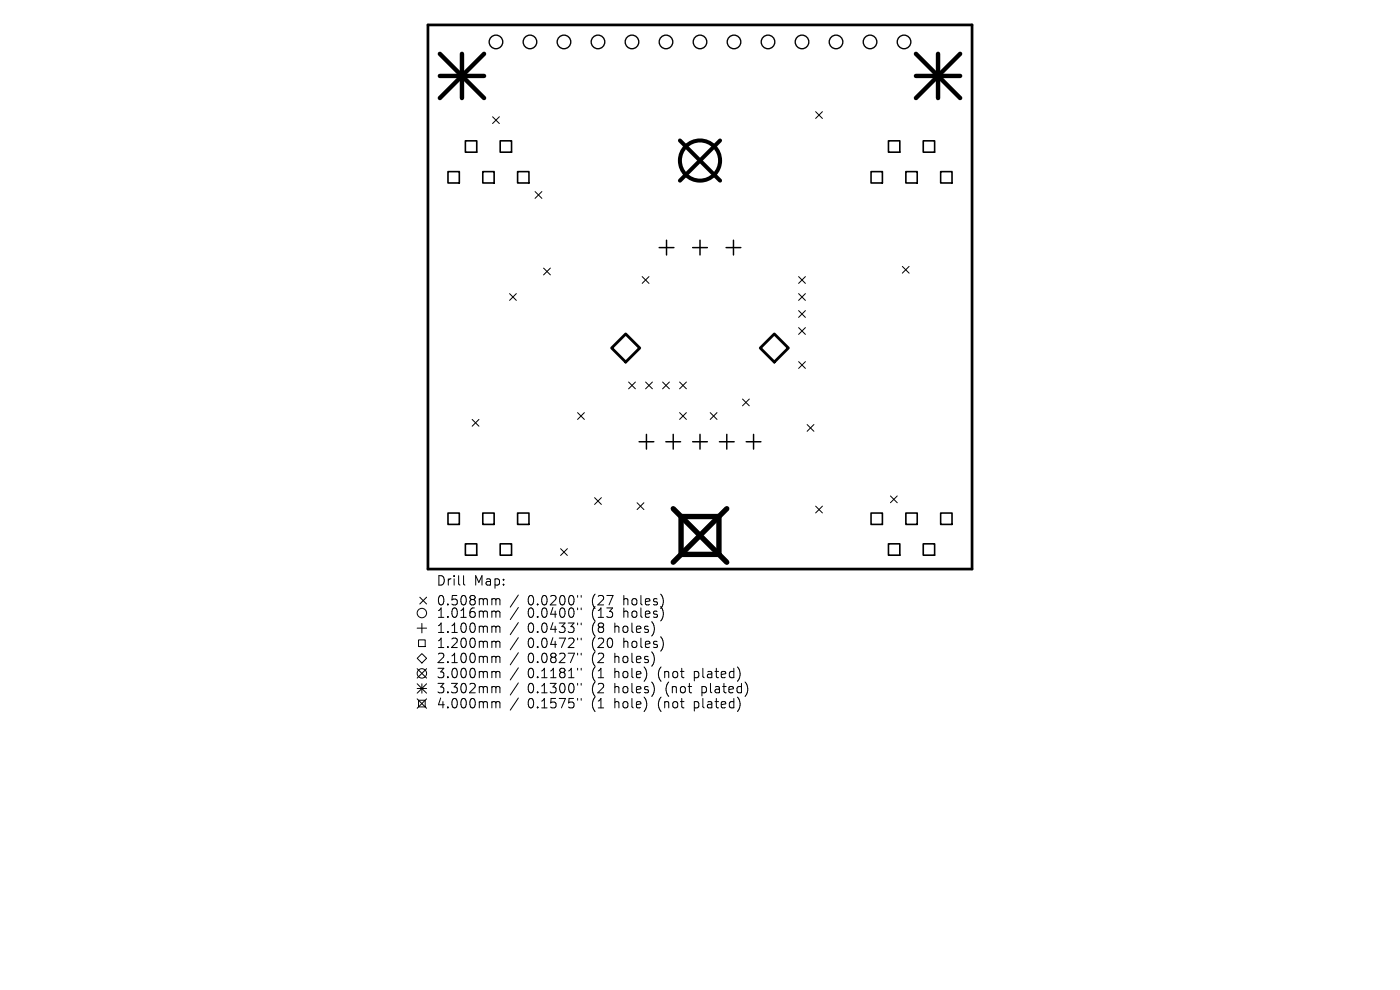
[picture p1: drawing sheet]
<svg xmlns="http://www.w3.org/2000/svg" width="297mm" height="210mm" viewBox="0 0 297 210" stroke-linecap="round" stroke-linejoin="round" font-family="sans-serif">
<defs><g id="words">
<g font-size="2.8">
<text x="92.5" y="124.5">Drill</text>
<text x="100.5" y="124.5">Map:</text>
<text x="92.5" y="128.7">0.508mm</text>
<text x="92.5" y="131.3">1.016mm</text>
<text x="111.9" y="128.7">0.0200&quot;</text>
<text x="111.9" y="131.3">0.0400&quot;</text>
<text x="125.7" y="128.7">(27</text>
<text x="125.7" y="131.3">(13</text>
<text x="132.5" y="128.7">holes)</text>
<text x="132.5" y="131.3">holes)</text>
<text x="92.5" y="134.5">1.100mm</text>
<text x="92.5" y="137.7">1.200mm</text>
<text x="111.9" y="134.5">0.0433&quot;</text>
<text x="111.9" y="137.7">0.0472&quot;</text>
<text x="125.7" y="134.5">(8</text>
<text x="125.7" y="137.7">(20</text>
<text x="130.6" y="134.5">holes)</text>
<text x="132.5" y="137.7">holes)</text>
<text x="92.5" y="140.9">2.100mm</text>
<text x="111.9" y="140.9">0.0827&quot;</text>
<text x="125.7" y="140.9">(2</text>
<text x="130.6" y="140.9">holes)</text>
<text x="92.5" y="144.1">3.000mm</text>
<text x="92.5" y="147.3">3.302mm</text>
<text x="111.9" y="144.1">0.1181&quot;</text>
<text x="111.9" y="147.3">0.1300&quot;</text>
<text x="125.7" y="144.1">(1</text>
<text x="125.7" y="147.3">(2</text>
<text x="130.6" y="144.1">hole)</text>
<text x="130.6" y="147.3">holes)</text>
<text x="140.1" y="144.1">(not</text>
<text x="141.7" y="147.3">(not</text>
<text x="147.9" y="144.1">plated)</text>
<text x="149.5" y="147.3">plated)</text>
<text x="92.5" y="150.5">4.000mm</text>
<text x="111.9" y="150.5">0.1575&quot;</text>
<text x="125.7" y="150.5">(1</text>
<text x="130.6" y="150.5">hole)</text>
<text x="140.1" y="150.5">(not</text>
<text x="147.9" y="150.5">plated)</text>
</g>
</g></defs>
<path d="M90.8 5.3h115.4v115.4h-115.4z" fill="none" stroke="#000" stroke-width=".58"/>
<g fill="none" stroke="#000" stroke-width=".21">
<path d="M104.5 24.8l1.4 1.4M105.9 24.8l-1.4 1.4M173 23.7l1.5 1.4M174.5 23.7l-1.5 1.4M113.5 40.6l1.5 1.5M115 40.6l-1.5 1.5M115.3 56.9l1.5 1.4M116.8 56.9l-1.5 1.4M136.2 58.7l1.5 1.4M137.7 58.7l-1.5 1.4M169.4 58.7l1.5 1.4M170.9 58.7l-1.5 1.4"/>
<path d="M191.4 56.5l1.5 1.5M192.9 56.5l-1.5 1.5M108.1 62.3l1.4 1.4M109.5 62.3l-1.4 1.4M169.4 62.3l1.5 1.4M169.4 65.9l1.5 1.4M169.4 69.5l1.5 1.4M169.4 76.7l1.5 1.5M170.9 65.9l-1.5 1.4M170.9 62.3l-1.5 1.4M170.9 69.5l-1.5 1.4M170.9 76.7l-1.5 1.5"/>
<path d="M100.2 89l1.4 1.4M101.6 89l-1.4 1.4M122.5 87.5l1.5 1.5M124 87.5l-1.5 1.5M133.4 81l1.4 1.5M134.8 81l-1.4 1.5M137 81l1.4 1.5M138.4 81l-1.4 1.5M140.6 81l1.4 1.5M142 81l-1.4 1.5M144.2 81l1.4 1.5M144.2 87.5l1.4 1.5"/>
<path d="M145.6 81l-1.4 1.5M145.6 87.5l-1.4 1.5M150.7 87.5l1.4 1.5M152.1 87.5l-1.4 1.5M157.5 84.6l1.5 1.5M159 84.6l-1.5 1.5M171.2 90.1l1.5 1.4M172.7 90.1l-1.5 1.4M118.9 116.4l1.5 1.4M120.4 116.4l-1.5 1.4M126.1 105.6l1.5 1.4M127.6 105.6l-1.5 1.4"/>
<path d="M135.2 106.6l1.4 1.5M136.6 106.6l-1.4 1.5M173 107.4l1.5 1.4M174.5 107.4l-1.5 1.4M188.9 105.2l1.4 1.4M190.3 105.2l-1.4 1.4M88.5 139.6l1-1 1 1-1 1zM88.5 133.2h2M88.8 135.7h1.4v1.5h-1.4zM89.1 126.7l1.4 1.4M89.5 132.2v2M90.5 126.7l-1.4 1.4"/>
<path d="M98.3 122.1v1.7l.3 .3M104.6 127l.5 .1 .1 .2M104.6 129.6h.3l.3 .3M104.6 132.8l.5 .1 .1 .2M104.6 136l.5 .1 .1 .2M104.6 139.2h.3l.3 .3M105.2 127.3l.3-.3 .5 .1 .1 1.2M105.2 127.3v1M105.2 129.9v1.1M105.2 133.1v1.1M105.2 136.3v1.1M105.2 139.5v1.1"/>
<path d="M105.2 129.9l.3-.3 .5 .1 .1 1.3M105.2 133.1l.3-.3 .5 .1 .1 1.3M105.2 136.3l.3-.3 .5 .1 .1 1.3M105.2 139.5l.3-.3 .5 .1 .1 1.3M110 126.2l-1.8 2.6M110 128.9l-1.8 2.5M110 132.1l-1.8 2.5M110 135.3l-1.8 2.5M110 138.5l-1.8 2.5M122.5 126.3v.4M122.5 129v.3M122.5 132.2v.3"/>
<path d="M122.5 135.4v.3M122.5 138.6v.3M123.3 126.3v.4M123.3 129v.3M123.3 132.2v.3M123.3 135.4v.3M123.3 138.6v.3M88.5 141.8l2 2M88.5 145l2 2M88.5 146h2M88.5 148.2l2 2M88.8 148.5h1.4v1.5h-1.4z"/>
<path d="M89.5 145v2M90.5 141.8l-2 2M90.5 145l-2 2M90.5 148.2l-2 2M104.6 142.4l.5 .1 .1 .2M104.6 145.6h.3l.3 .3M104.6 148.8h.3l.3 .3M105.2 142.7v1.1M105.2 145.9v1.1M105.2 149.1v1.1M105.2 142.7l.3-.3 .5 .1 .1 1.3M105.2 145.9l.3-.3 .5 .1 .1 1.3"/>
<path d="M105.2 149.1l.3-.3 .5 .1 .1 1.3M110 141.7l-1.8 2.5M110 144.9l-1.8 2.5M110 148.1l-1.8 2.5M122.5 141.8v.3M122.5 145v.3M122.5 148.2v.3M123.3 141.8v.3M123.3 145v.3M123.3 148.2v.3"/>
<circle cx="89.5" cy="130" r="1"/>
<circle cx="89.5" cy="142.8" r="1"/>
</g>
<g fill="none" stroke="#000" stroke-width=".29">
<circle cx="105.2" cy="8.9" r="1.44"/>
<circle cx="112.4" cy="8.9" r="1.44"/>
<circle cx="119.6" cy="8.9" r="1.44"/>
<circle cx="126.9" cy="8.9" r="1.44"/>
<circle cx="134.1" cy="8.9" r="1.44"/>
<circle cx="141.3" cy="8.9" r="1.44"/>
<circle cx="148.5" cy="8.9" r="1.44"/>
<circle cx="155.7" cy="8.9" r="1.44"/>
<circle cx="162.9" cy="8.9" r="1.44"/>
<circle cx="170.1" cy="8.9" r="1.44"/>
<circle cx="177.4" cy="8.9" r="1.44"/>
<circle cx="184.6" cy="8.9" r="1.44"/>
<circle cx="191.8" cy="8.9" r="1.44"/>
</g>
<g fill="none" stroke="#000" stroke-width=".31">
<path d="M139.8 52.5h3.2M141.4 51v3.1M146.9 52.5h3.2M148.5 51v3.1M154 52.5h3.2M155.6 51v3.1M135.6 93.7h3.1M137.1 92.1v3.2M141.3 93.7h3.1M142.8 92.1v3.2M146.9 93.7h3.2M148.5 92.1v3.2"/>
<path d="M152.6 93.7h3.1M154.2 92.1v3.2M158.3 93.7h3.1M159.9 92.1v3.2"/>
</g>
<g fill="none" stroke="#000" stroke-width=".34">
<path d="M95 36.4h2.4v2.4h-2.4zM98.7 29.9h2.4v2.4h-2.4zM102.4 36.4h2.4v2.4h-2.4zM106.1 29.9h2.4v2.4h-2.4zM109.8 36.4h2.4v2.4h-2.4zM184.8 36.4h2.4v2.4h-2.4zM188.5 29.9h2.4v2.4h-2.4zM192.2 36.4h2.4v2.4h-2.4zM195.9 29.9h2.4v2.4h-2.4zM199.6 36.4h2.4v2.4h-2.4zM95 108.8h2.4v2.4h-2.4zM98.7 115.4h2.4v2.4h-2.4z"/>
<path d="M102.4 108.8h2.4v2.4h-2.4zM106.1 115.4h2.4v2.4h-2.4zM109.8 108.8h2.4v2.4h-2.4zM184.8 108.8h2.4v2.4h-2.4zM188.5 115.4h2.4v2.4h-2.4zM192.2 108.8h2.4v2.4h-2.4zM195.9 115.4h2.4v2.4h-2.4zM199.6 108.8h2.4v2.4h-2.4z"/>
</g>
<path d="M132.7 70.8l3 3-3 3-2.9-3zM164.3 70.8l2.9 3-2.9 3-3-3z" fill="none" stroke="#000" stroke-width=".6"/>
<g fill="none" stroke="#000" stroke-width=".85">
<path d="M144.2 29.8l8.6 8.5M152.8 29.8l-8.6 8.5"/>
<circle cx="148.5" cy="34.1" r="4.3"/>
</g>
<path d="M93.3 11.4l9.4 9.4M93.3 16.1h9.4M98 11.4v9.4M102.7 11.4l-9.4 9.4M194.3 16.1h9.4M194.3 11.4l9.4 9.4M199 11.4v9.4M203.7 11.4l-9.4 9.4" fill="none" stroke="#000" stroke-width=".94"/>
<path d="M142.8 107.9l11.4 11.4M144.5 109.6h8v8h-8zM154.2 107.9l-11.4 11.4" fill="none" stroke="#000" stroke-width="1.1"/>
<use href="#words"/>
</svg>
